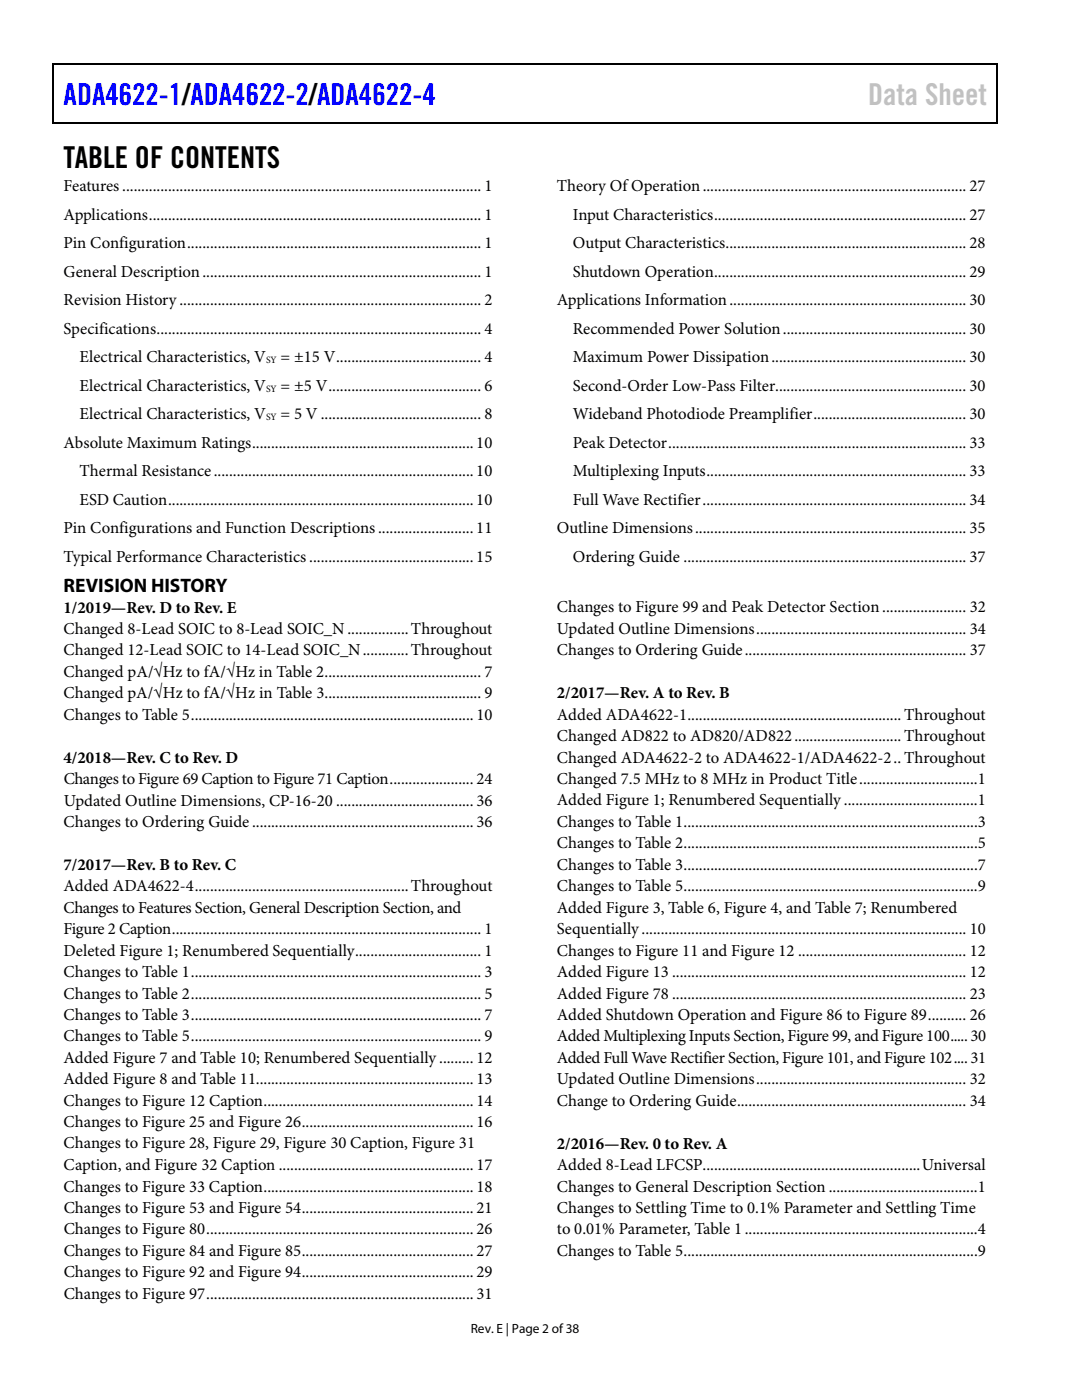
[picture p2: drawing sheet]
<svg xmlns="http://www.w3.org/2000/svg" width="216mm" height="279mm" viewBox="0 0 216 279" stroke-linecap="round" stroke-linejoin="round" font-family="sans-serif">
<defs><g id="words">
<text font-size="6" fill="#00f" x="12.7" y="20.9">ADA4622-1/ADA4622-2/ADA4622-4</text>
<text font-size="6" fill="#c1c1c1" x="173.2" y="20.9">Data Sheet</text>
<text font-size="6" x="12.7" y="33.6">TABLE OF CONTENTS</text>
<text font-size="3.9" x="12.7" y="118.2">REVISION HISTORY</text>
<g font-size="3.3">
<text x="12.7" y="38.1">Features.............................................................................................. 1</text>
<text x="111.1" y="38.1">Theory Of Operation..................................................................... 27</text>
<text x="12.7" y="43.8">Applications....................................................................................... 1</text>
<text x="114.3" y="43.8">Input Characteristics.................................................................. 27</text>
<text x="12.7" y="49.5">Pin Configuration............................................................................. 1</text>
<text x="114.3" y="49.5">Output Characteristics............................................................... 28</text>
<text x="12.7" y="55.2">General Description......................................................................... 1</text>
<text x="114.3" y="55.2">Shutdown Operation.................................................................. 29</text>
<text x="12.7" y="60.9">Revision History............................................................................... 2</text>
<text x="111.1" y="60.9">Applications Information.............................................................. 30</text>
<text x="12.7" y="66.6">Specifications..................................................................................... 4</text>
<text x="114.3" y="66.6">Recommended Power Solution................................................ 30</text>
<text x="15.9" y="72.3">Electrical Characteristics, V</text>
<text x="15.9" y="78">Electrical Characteristics, V</text>
<text x="56" y="72.3">= ±15 V...................................... 4</text>
<text x="56" y="78">= ±5 V........................................ 6</text>
<text x="114.3" y="72.3">Maximum Power Dissipation................................................... 30</text>
<text x="114.3" y="78">Second-Order Low-Pass Filter.................................................. 30</text>
<text x="15.9" y="83.7">Electrical Characteristics, V</text>
<text x="56" y="83.7">= 5 V .......................................... 8</text>
<text x="114.3" y="83.7">Wideband Photodiode Preamplifier........................................ 30</text>
<text x="12.7" y="89.4">Absolute Maximum Ratings..........................................................10</text>
<text x="114.3" y="89.4">Peak Detector.............................................................................. 33</text>
<text x="15.9" y="95">Thermal Resistance....................................................................10</text>
<text x="114.3" y="95">Multiplexing Inputs.................................................................... 33</text>
<text x="15.9" y="100.8">ESD Caution................................................................................10</text>
<text x="114.3" y="100.8">Full Wave Rectifier..................................................................... 34</text>
<text x="12.7" y="106.4">Pin Configurations and Function Descriptions.........................11</text>
<text x="111.1" y="106.4">Outline Dimensions....................................................................... 35</text>
<text x="12.7" y="112.1">Typical Performance Characteristics ...........................................15</text>
<text x="114.3" y="112.1">Ordering Guide .......................................................................... 37</text>
<text x="12.7" y="122.3">1/2019—Rev. D to Rev. E</text>
<text x="111.1" y="122.2">Changes to Figure 99 and Peak Detector Section...................... 32</text>
<text x="12.7" y="130.8">Changed 12-Lead SOIC to 14-Lead SOIC_N............Throughout</text>
<text x="12.7" y="126.5">Changed 8-Lead SOIC to 8-Lead SOIC_N................Throughout</text>
<text x="111.1" y="126.5">Updated Outline Dimensions....................................................... 34</text>
<text x="111.1" y="130.8">Changes to Ordering Guide.......................................................... 37</text>
<text x="12.7" y="135.1">Changed pA/√Hz to fA/√Hz in Table 2......................................... 7</text>
<text x="12.7" y="139.4">Changed pA/√Hz to fA/√Hz in Table 3......................................... 9</text>
<text x="12.7" y="143.7">Changes to Table 5..........................................................................10</text>
<text x="111.1" y="139.3">2/2017—Rev. A to Rev. B</text>
<text x="111.1" y="143.6">Added ADA4622-1........................................................Throughout</text>
<text x="111.1" y="147.9">Changed AD822 to AD820/AD822............................ Throughout</text>
<text x="12.7" y="152.2">4/2018—Rev. C to Rev. D</text>
<text x="111.1" y="152.2">Changed ADA4622-2 to ADA4622-1/ADA4622-2.. Throughout</text>
<text x="12.7" y="156.5">Changes to Figure 69 Caption to Figure 71 Caption...................... 24</text>
<text x="12.7" y="160.8">Updated Outline Dimensions, CP-16-20 .................................... 36</text>
<text x="111.1" y="156.5">Changed 7.5 MHz to 8 MHz in Product Title...............................1</text>
<text x="111.1" y="160.7">Added Figure 1; Renumbered Sequentially...................................1</text>
<text x="12.7" y="165">Changes to Ordering Guide..........................................................36</text>
<text x="111.1" y="165">Changes to Table 1.............................................................................3</text>
<text x="12.7" y="173.6">7/2017—Rev. B to Rev. C</text>
<text x="111.1" y="169.3">Changes to Table 2.............................................................................5</text>
<text x="111.1" y="173.6">Changes to Table 3.............................................................................7</text>
<text x="12.7" y="177.9">Added ADA4622-4........................................................Throughout</text>
<text x="111.1" y="177.9">Changes to Table 5.............................................................................9</text>
<text x="12.7" y="182.1">Changes to Features Section, General Description Section, and</text>
<text x="111.1" y="182.2">Added Figure 3, Table 6, Figure 4, and Table 7; Renumbered</text>
<text x="12.7" y="186.4">Figure 2 Caption................................................................................. 1</text>
<text x="12.7" y="190.7">Deleted Figure 1; Renumbered Sequentially................................. 1</text>
<text x="111.1" y="186.4">Sequentially..................................................................................... 10</text>
<text x="111.1" y="190.8">Changes to Figure 11 and Figure 12 ............................................ 12</text>
<text x="12.7" y="195">Changes to Table 1............................................................................ 3</text>
<text x="111.1" y="195">Added Figure 13 ............................................................................. 12</text>
<text x="12.7" y="199.3">Changes to Table 2............................................................................ 5</text>
<text x="12.7" y="203.6">Changes to Table 3............................................................................ 7</text>
<text x="111.1" y="199.3">Added Figure 78 ............................................................................. 23</text>
<text x="111.1" y="203.6">Added Shutdown Operation and Figure 86 to Figure 89.......... 26</text>
<text x="12.7" y="207.8">Changes to Table 5............................................................................ 9</text>
<text x="111.1" y="207.8">Added Multiplexing Inputs Section, Figure 99, and Figure 100.....30</text>
<text x="12.7" y="212.1">Added Figure 7 and Table 10; Renumbered Sequentially......... 12</text>
<text x="111.1" y="212.1">Added Full Wave Rectifier Section, Figure 101, and Figure 102....31</text>
<text x="12.7" y="216.4">Added Figure 8 and Table 11.........................................................13</text>
<text x="12.7" y="220.7">Changes to Figure 12 Caption.......................................................14</text>
<text x="111.1" y="216.4">Updated Outline Dimensions....................................................... 32</text>
<text x="111.1" y="220.7">Change to Ordering Guide............................................................ 34</text>
<text x="12.7" y="224.9">Changes to Figure 25 and Figure 26.............................................16</text>
<text x="12.7" y="233.5">Caption, and Figure 32 Caption ...................................................17</text>
<text x="12.7" y="229.2">Changes to Figure 28, Figure 29, Figure 30 Caption, Figure 31</text>
<text x="111.1" y="229.2">2/2016—Rev. 0 to Rev. A</text>
<text x="111.1" y="233.5">Added 8-Lead LFCSP.........................................................Universal</text>
<text x="12.7" y="237.8">Changes to Figure 33 Caption.......................................................18</text>
<text x="111.1" y="237.8">Changes to General Description Section .......................................1</text>
<text x="12.7" y="242.1">Changes to Figure 53 and Figure 54.............................................21</text>
<text x="111.1" y="242.1">Changes to Settling Time to 0.1% Parameter and Settling Time</text>
<text x="12.7" y="246.3">Changes to Figure 80......................................................................26</text>
<text x="12.7" y="250.6">Changes to Figure 84 and Figure 85............................................. 27</text>
<text x="111.1" y="246.4">to 0.01% Parameter, Table 1.............................................................4</text>
<text x="111.1" y="250.6">Changes to Table 5.............................................................................9</text>
<text x="12.7" y="254.9">Changes to Figure 92 and Figure 94.............................................29</text>
<text x="12.7" y="259.2">Changes to Figure 97......................................................................31</text>
</g>
<text font-size="2.7" x="93.9" y="266">Rev. E | Page 2 of38</text>
<g font-size="1.9">
<text x="53.1" y="72.4">SY</text>
<text x="53.1" y="78.1">SY</text>
<text x="53.1" y="83.8">SY</text>
</g>
</g></defs>
<path d="M10.5 12.7h.3v1h-.3zM10.5 12.7h.3v.3h-.3zM133.3 12.7h.3v.3h-.3zM198.8 12.7h.2v1h-.2zM198.8 12.7h.2v.3h-.2zM10.5 24.4h.3v.2h-.3zM133.1 24.4h.2v.2h-.2zM198.8 24.4h.2v.2h-.2z" fill="#000"/>
<path d="M10.7 13.7v10.7M10.8 12.8h122.5M133.6 12.8h65.2M198.9 13.7v10.7M10.8 24.5h188" fill="none" stroke="#000" stroke-width=".25"/>
<use href="#words"/>
</svg>
